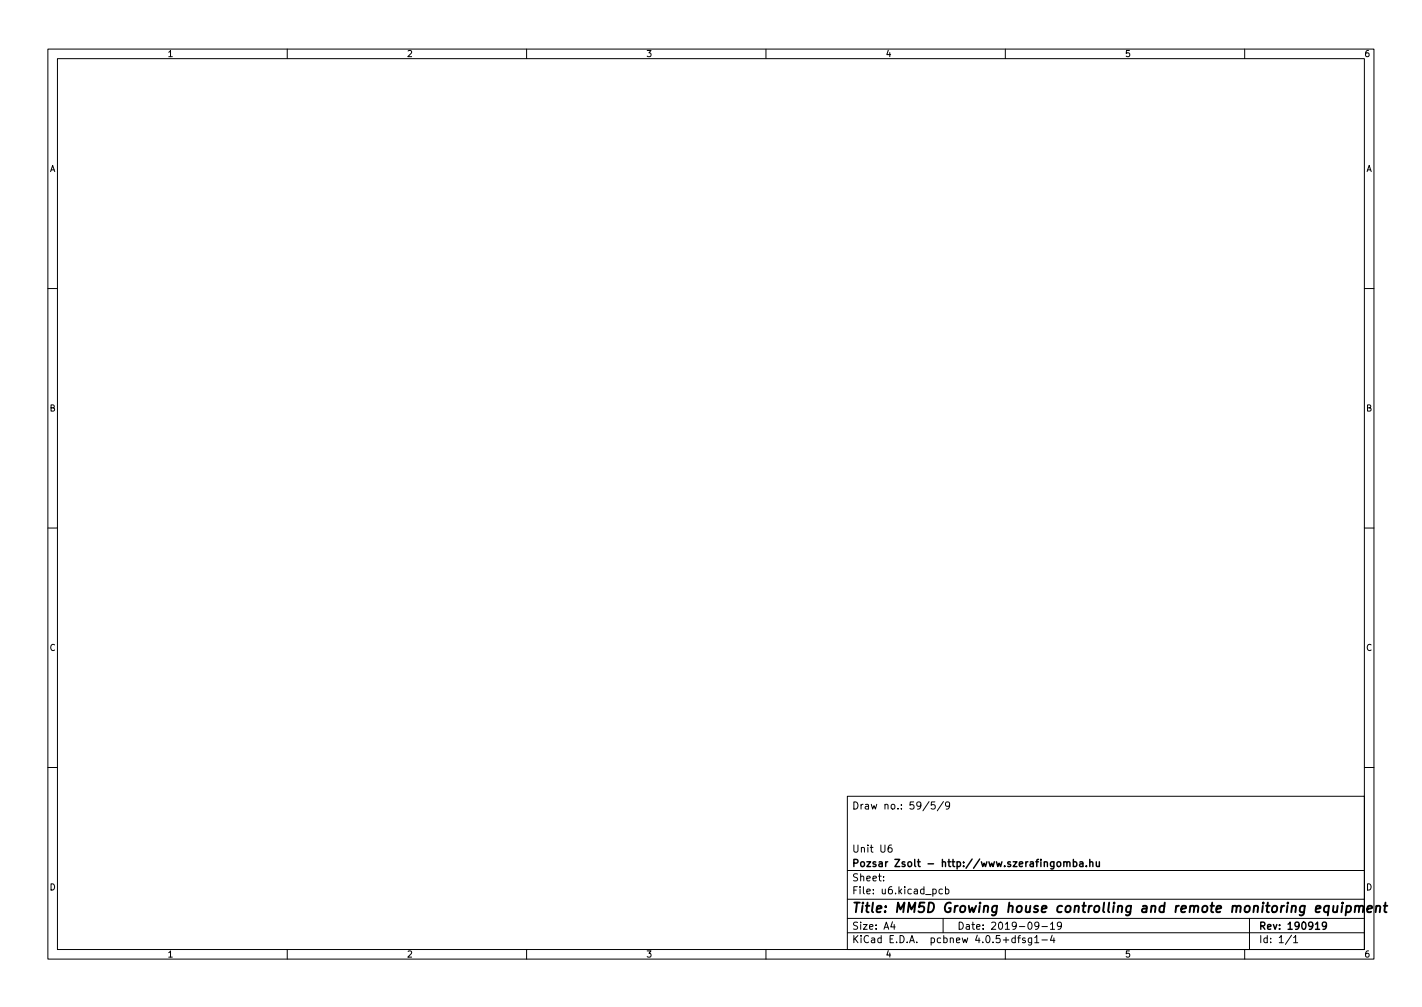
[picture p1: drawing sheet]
<svg xmlns="http://www.w3.org/2000/svg" width="297mm" height="210mm" viewBox="0 0 297 210" stroke-linecap="round" stroke-linejoin="round" font-family="sans-serif">
<defs><g id="words">
<text font-size="2.8" x="178" y="190.6">Title: MM5D Growing house controlling and remote monitoring equipment</text>
<g font-size="2.1">
<text x="178" y="169">Draw no.: 59/5/9</text>
<text x="178" y="178">Unit U6</text>
<text x="178" y="184">Sheet:</text>
<text x="178" y="181">Pozsar Zsolt - http://www.szerafingomba.hu</text>
<text x="178" y="186.7">File: u6.kicad_pcb</text>
<text x="178" y="196.9">KiCad E.D.A. pcbnew 4.0.5+dfsg1-4</text>
<text x="178" y="194.1">Size: A4</text>
<text x="200" y="194.1">Date: 2019-09-19</text>
<text x="263" y="194.1">Rev: 190919</text>
<text x="263" y="196.9">Id: 1/1</text>
</g>
<g font-size="1.8">
<text x="35" y="11.9">1</text>
<text x="85" y="11.9">2</text>
<text x="135" y="11.9">3</text>
<text x="185" y="11.9">4</text>
<text x="235" y="11.9">5</text>
<text x="285" y="11.9">6</text>
<text x="10.3" y="35.9">A</text>
<text x="285.3" y="35.9">A</text>
<text x="10.3" y="85.9">B</text>
<text x="285.3" y="85.9">B</text>
<text x="10.3" y="135.9">C</text>
<text x="285.3" y="135.9">C</text>
<text x="10.3" y="185.9">D</text>
<text x="285.3" y="185.9">D</text>
<text x="35" y="199.9">1</text>
<text x="85" y="199.9">2</text>
<text x="135" y="199.9">3</text>
<text x="185" y="199.9">4</text>
<text x="235" y="199.9">5</text>
<text x="285" y="199.9">6</text>
</g>
</g></defs>
<g fill="none" stroke="#000" stroke-width=".21">
<path d="M10 10.2h277v190.1h-277zM12 12.2h273v186.1h-273zM60 10.2v2M110 10.2v2M160 10.2v2M210 10.2v2M260 10.2v2M10 60.2h2M285 60.2h2M10 110.2h2M285 110.2h2M10 160.2h2"/>
<path d="M177 166.3h108v32h-108zM186.2 176.4l-.4 .1a1.01 1.01 0 0 0 0 1.4l.5-.1 .1-.5-.3-.3h-.3l-.3 .3M194.1 167.4l-1.3 1.9M195.3 167.4h-.7l-.1 .7 .2-.1 .5 .1 .2 .2-.1 .5-.2 .1-.6-.1M197.1 167.4l-1.3 1.9M198.4 168.1l-.3 .3-.5-.1-.1-.2 .1-.6 .5-.1 .2 .2a.99 .99 0 0 1-.4 1.3h-.3M285 160.2h2M60 198.3v2M110 198.3v2M160 198.3v2M177 194.8h108M177 191.8h108"/>
<path d="M177 187.8h108M177 181.8h108M184.6 183.8v.1M184.6 183v.1M186.4 192.5l-.3 1h.9M186.8 193v1M194.9 185.7l.4-.1 .3 .3-.2 .7h-.5M196.9 185.7l-.5-.1-.3 .3 .2 .7h.6M197 191.8v3M197.5 185.7l.4-.1 .3 .3-.1 .7h-.6M197.5 185.1v1.5M210 198.3v2"/>
<path d="M212.6 195.8h.5M213.1 195.3l-.3 .2v1.3M214.1 195.9l-.3-.1-.2 .2v.3l.5 .1v.4h-.5M215.5 195.8v1.2l-.3 .3h-.3M215.5 195.9l-.4-.1-.3 .3 .1 .7h.6M216.1 195.8l.5-.5v1.5M216.1 196.8h.9M217 193.2l-.3 .3-.4-.1-.2-.2 .2-.6 .4-.1 .2 .2a.99 .99 0 0 1-.3 1.3h-.3M217.6 193.5h1.2M217.6 196.3h1.2M219.4 193l.5-.5v1.5M219.4 194h.9"/>
<path d="M219.8 195.3l-.4 1h1M220.1 195.8v1M221.7 193.2l-.3 .3-.4-.1-.1-.2 .1-.6 .4-.1 .2 .2a.99 .99 0 0 1-.3 1.3h-.3M260 198.3v2M261 191.8v6.5M269.8 195.3l-1.3 1.9M270.2 195.8l.4-.5v1.5M270.2 196.8h.9"/>
</g>
<g fill="none" stroke="#000" stroke-width=".3">
<path d="M222.2 179.9v1M224.2 179.4v1.5M227.6 179.4v1.5M229 179.9l.1 1h.3l.2-.1M229.6 179.9v1M222.2 180.1l.2-.2 .4 .1 .1 .9M222.9 180.1l.2-.2 .3 .1 .1 .9M224.2 180l.4-.1 .3 .3-.1 .7h-.6M225.6 180h.5l.1 .9M226.2 180.3l-.5 .1-.2 .2 .2 .3h.5M226.9 180.8v.1M227.6 180.1l.3-.2 .3 .1 .1 .9"/>
<path d="M277.1 193.2l-.3 .3h-.3l-.3-.3 .2-.6 .4-.1 .2 .2a.99 .99 0 0 1-.4 1.3h-.2"/>
</g>
<g fill="none" stroke="#000" stroke-width=".4">
<path d="M277.6 189.2a.66 .66 0 0 0-1 .3l-.1 .6 .2 .3h.8M277.6 189.1l-.2 2M278.6 189.1l-.1 1.3 .5 .1 .3-.2M279.4 189.1l-.1 1.4M280.4 189.1l-.2 1.4M280.5 188.5l-.1 .2M281.3 189.2h.8l.1 .3v.6a.66 .66 0 0 1-1 .3M281.3 189.1l-.2 2M283.1 189.3l.3-.2 .5 .1-.1 1.3M283.1 189.1l-.1 1.4M284 189.4a.5 .5 0 0 1 .7-.2v1.3M285.6 189.8l1-.2v-.4l-.6-.1-.3 .3-.1 1h.8"/>
<path d="M287.5 189.3l.3-.2 .5 .1-.1 1.3M287.5 189.1l-.2 1.4M289 189.1h.8M289.4 188.5l-.2 1.7 .1 .2 .3 .1"/>
</g>
<use href="#words"/>
</svg>
